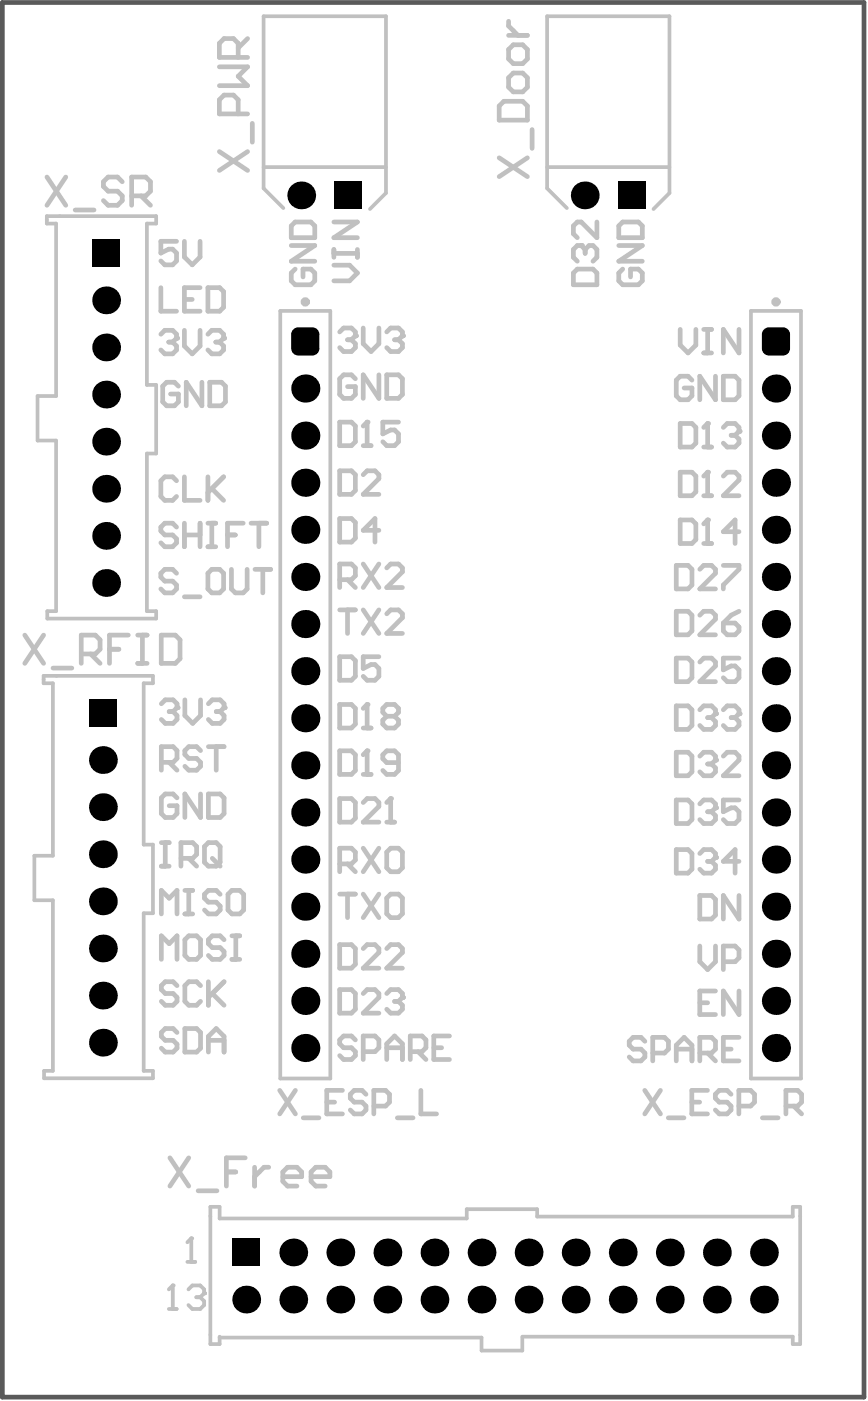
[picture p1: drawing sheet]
<svg xmlns="http://www.w3.org/2000/svg" width="156mm" height="252mm" viewBox="0 0 156 252" stroke-linecap="round" stroke-linejoin="round" font-family="sans-serif">
<path d="M.4 .5h154.8v250.3h-154.8z" fill="none" stroke="#5a5a5a" stroke-width=".84"/>
<path d="M8.4 38.8h19.7v1.3h-1.7v29h1.7v12.3h-1.7v28.3h1.7v1.4h-19.6v-1.4h1.6v-30.6h-3.4v-8h3.4v-31h-1.7zM47.4 30h21.9M50.9 37.4l-3.5-3.6v-30.9h21.9v31.8l-2.8 2.8M98.3 30h22M101.8 37.4l-3.5-3.6v-30.9h22v31.8l-2.9 2.8M50.4 55.8h8.9v137.8h-8.9zM134.9 55.8h9v137.8h-9zM7.8 121.3h19.7v1.4h-1.7v28.9h1.7v12.4h-1.7v28.3h1.7v1.3h-19.6v-1.3h1.6v-30.7h-3.3v-8h3.3v-30.9h-1.7zM39.5 240v1.3h-1.7v-24.6h1.7v2.1h44.3v-1.7h12.7v1.3h45.9v-1.7h1.3v24.6h-1.3v-1.3h-48.6M39.5 240.1h47v2.4h7.3v-2.4" fill="none" stroke="#c0c0c0" stroke-width=".66"/>
<path d="M31.7 94.6l-.7-.7h-1.4l-.7 .7v.7l.7 .7h1.4l.7 .8v.7l-.7 .7h-1.4l-.7-.7M33.1 96h2.8M33.1 93.9v4.3M35.9 93.9v4.3M37.3 93.9h1.5M37.3 98.2h1.5M38.1 93.9v4.3M40.9 96h1.4M43.7 93.9h-2.8v4.3M45.1 93.9h2.8M46.5 93.9v4.3" fill="none" stroke="#c0c0c0" stroke-width=".84"/>
<path d="M30.3 235h1.4M31 230.8v4.2" fill="none" stroke="#c0c0c0" stroke-width=".68"/>
<circle cx="31" cy="230.8" r=".34" fill="#c0c0c0"/>
<path d="M31 230.8l-.7 .7M33.9 231.5l.7-.7h1.4l.7 .7v.7" fill="none" stroke="#c0c0c0" stroke-width=".68"/>
<circle cx="36.7" cy="232.2" r=".34" fill="#c0c0c0"/>
<path d="M33.7 226.6h1.4M34.4 222.3v4.3M35.3 232.9h.7M36 232.9l.7 .7v.7l-.7 .7h-1.4l-.7-.7M36.7 232.2l-.7 .7" fill="none" stroke="#c0c0c0" stroke-width=".68"/>
<circle cx="34.4" cy="222.3" r=".34" fill="#c0c0c0"/>
<path d="M34.4 222.3l-.7 .7" fill="none" stroke="#c0c0c0" stroke-width=".68"/>
<g fill="none" stroke="#c0c0c0" stroke-width=".84">
<path d="M28.9 51.6v4.3h2.8M31.7 43.3h-2.8v2.1l1.4-.7h.7l.7 .7v1.4l-.7 .8h-1.4l-.7-.8M33.1 43.3v2.8l1.4 1.5 1.4-1.5v-2.8M33.1 53.8h1.4M35.9 51.6h-2.8v4.3h2.8M37.3 51.6h2.2l.7 .8v2.8l-.7 .7h-2.2zM28.9 60l.7-.7h1.4l.7 .7v.7M32 69.3l-.7-.7h-1.4l-.7 .7v2.9l.7 .7h1.4l.7-.7v-1.5h-1.4M36.3 68.6v4.3l-2.8-4.3v4.3M37.7 68.6h2.1l.7 .7v2.9l-.7 .7h-2.1zM31.7 86.3l-.7-.7h-1.4l-.7 .7v2.8l.7 .7h1.4l.7-.7M33.1 85.6v4.2h2.8"/>
<path d="M37.3 85.6v4.2M38.1 87.7l2.1 2.1M40.2 85.6l-2.9 2.8M31.7 102.9l-.7-.7h-1.4l-.7 .7v.7l.7 .7h1.4l.7 .7v.7l-.7 .7h-1.4l-.7-.7M33.1 107.1h2.8M38.1 102.2h1.4l.7 .7v2.8l-.7 .7h-1.4l-.8-.7v-2.8zM41.6 102.2v3.5l.7 .7h1.4l.7-.7v-3.5M45.8 102.2h2.8M47.2 102.2v4.2"/>
</g>
<circle cx="31.7" cy="60.7" r=".42" fill="#c0c0c0"/>
<path d="M33.1 59.3v2.8l1.4 1.4 1.4-1.4v-2.8M30.3 61.4h.7M31 61.4l.7 .7v.7l-.7 .7h-1.4l-.7-.7M31.7 60.7l-.7 .7M37.3 60l.8-.7h1.4l.7 .7v.7" fill="none" stroke="#c0c0c0" stroke-width=".84"/>
<circle cx="40.2" cy="60.7" r=".42" fill="#c0c0c0"/>
<g fill="none" stroke="#c0c0c0" stroke-width=".84">
<path d="M38.8 61.4h.7M39.5 61.4l.7 .7v.7l-.7 .7h-1.4l-.8-.7M40.2 60.7l-.7 .7M29 136.9h2.1l.7-.7v-1.4l-.7-.7h-2.1v4.2M29 126.4l.7-.8h1.4l.7 .8v.7M30.4 136.9l1.4 1.4M36 134.8l-.7-.7h-1.4l-.7 .7v.7l.7 .7h1.4l.7 .7v.7l-.7 .7h-1.4l-.7-.7M37.4 134.1h2.9M38.8 134.1v4.2M29 151.3h1.4M29 155.5h1.4M29.7 151.3v4.2"/>
<path d="M31.8 143.2l-.7-.7h-1.4l-.7 .7v2.9l.7 .7h1.4l.7-.7v-1.4h-1.4M32.5 154.1h2.1l.7-.7v-1.4l-.7-.7h-2.1v4.2M33.2 159.9h1.4M33.9 159.9v4.2M33.9 154.1l1.4 1.4M36 142.5v4.3l-2.8-4.3v4.3M37.4 142.5h2.1l.8 .7v2.9l-.8 .7h-2.1zM37.4 151.3h1.4l.7 .7v2.8l-.7 .7h-1.4l-.7-.7v-2.8zM38.1 154.1l1.4 1.4M41.7 159.9h1.4l.7 .7v2.8l-.7 .7h-1.4l-.7-.7v-2.8zM29 164.1v-4.2l1.4 1.4 1.4-1.4v4.2M29 172.2v-4.2l1.4 1.4 1.4-1.4v4.2"/>
<path d="M31.8 177l-.7-.7h-1.4l-.7 .7v.7l.7 .7h1.4l.7 .7v.7l-.7 .7h-1.4l-.7-.7M33.2 164.1h1.4M33.9 168h1.4l.7 .7v2.8l-.7 .7h-1.4l-.7-.7v-2.8zM36 177l-.7-.7h-1.4l-.7 .7v2.8l.7 .7h1.4l.7-.7M37.4 176.3v4.2M38.1 178.4l2.2 2.1M39.5 160.6l-.7-.7h-1.4l-.7 .7v.7l.7 .7h1.4l.7 .7v.7l-.7 .7h-1.4l-.7-.7M40.3 168.7l-.8-.7h-1.4l-.7 .7v.7l.7 .7h1.4l.8 .7v.7l-.8 .7h-1.4l-.7-.7M40.3 176.3l-2.9 2.8M41.7 168h1.4M41.7 172.2h1.4M42.4 168v4.2"/>
<path d="M31.8 185.4l-.7-.7h-1.4l-.7 .7v.7l.7 .7h1.4l.7 .7v.7l-.7 .7h-1.4l-.7-.7M33.2 184.7h2.1l.7 .7v2.8l-.7 .7h-2.1zM37.4 186.8h2.9M37.4 188.9v-2.8l1.4-1.4 1.5 1.4v2.8"/>
</g>
<circle cx="31.8" cy="127.1" r=".42" fill="#c0c0c0"/>
<path d="M30.4 127.8h.7M31.1 127.8l.7 .7v.7l-.7 .7h-1.4l-.7-.7M31.8 127.1l-.7 .7M33.2 125.6v2.9l1.4 1.4 1.4-1.4v-2.9M37.4 126.4l.7-.8h1.4l.8 .8v.7" fill="none" stroke="#c0c0c0" stroke-width=".84"/>
<circle cx="40.3" cy="127.1" r=".42" fill="#c0c0c0"/>
<path d="M38.8 127.8h.7M39.5 127.8l.8 .7v.7l-.8 .7h-1.4l-.7-.7M40.3 127.1l-.8 .7M61 134.8h2.1l.7 .7v2.8l-.7 .7h-2.1zM65.2 139h1.5M66 134.8v4.2" fill="none" stroke="#c0c0c0" stroke-width=".84"/>
<circle cx="66" cy="134.8" r=".42" fill="#c0c0c0"/>
<path d="M61 59.6l.7-.7h1.4l.7 .7v.7M66 134.8l-.8 .7M71.6 136.9h-2.1l-.7-.7v-.7l.7-.7h1.4l.7 .7v2.8l-.7 .7h-1.4l-.7-.7" fill="none" stroke="#c0c0c0" stroke-width=".84"/>
<circle cx="63.8" cy="60.3" r=".42" fill="#c0c0c0"/>
<path d="M65.2 58.9v2.8l1.5 1.4 1.4-1.4v-2.8M69.5 59.6l.7-.7h1.4l.7 .7v.7M62.4 61h.7M63.1 61l.7 .7v.7l-.7 .7h-1.4l-.7-.7M63.8 60.3l-.7 .7" fill="none" stroke="#c0c0c0" stroke-width=".84"/>
<circle cx="72.3" cy="60.3" r=".42" fill="#c0c0c0"/>
<path d="M61 75.8h2.1l.7 .7v2.8l-.7 .7h-2.1zM63.8 68l-.7-.7h-1.4l-.7 .7v2.8l.7 .7h1.4l.7-.7v-1.4h-1.4M66 75.8v4.2M68.1 67.3v4.2l-2.9-4.2v4.2M69.5 67.3h2.1l.7 .7v2.8l-.7 .7h-2.1zM70.9 61h.7M71.6 61l.7 .7v.7l-.7 .7h-1.4l-.7-.7M72.3 60.3l-.7 .7M65.2 80h1.5" fill="none" stroke="#c0c0c0" stroke-width=".84"/>
<circle cx="66" cy="75.8" r=".42" fill="#c0c0c0"/>
<g fill="none" stroke="#c0c0c0" stroke-width=".84">
<path d="M66 75.8l-.8 .7M71.6 75.8h-2.8v2.1l1.4-.7h.7l.7 .7v1.4l-.7 .7h-1.4l-.7-.7M61 84.5h2.1l.7 .7v2.8l-.7 .8h-2.1zM61 93.1h2.1l.7 .7v2.8l-.7 .7h-2.1zM65.2 85.2l.8-.7h1.4l.7 .7v.7l-2.9 2.9h2.9M68.1 95.2h-2.9l2.2-2.1v4.2M61 109.5h2.8M61 104.1h2.1l.7-.7v-1.4l-.7-.7h-2.1v4.2M61 117.9h2.1l.7 .7v2.8l-.7 .7h-2.1zM62.4 109.5v4.2M62.4 104.1l1.4 1.4M65.2 109.5l2.9 4.2"/>
<path d="M65.2 101.3l2.9 4.2M68.1 109.5l-2.9 4.2M68.1 117.9h-2.9v2.1l1.5-.7h.7l.7 .7v1.4l-.7 .7h-1.4l-.8-.7M68.1 101.3l-2.9 4.2M69.5 110.2l.7-.7h1.4l.7 .7v.7l-2.8 2.8h2.8M69.5 102l.7-.7h1.4l.7 .7v.7l-2.8 2.8h2.8M61 126.5h2.1l.7 .7v2.8l-.7 .7h-2.1zM65.2 130.7h1.5M66 126.5v4.2"/>
</g>
<circle cx="66" cy="126.5" r=".42" fill="#c0c0c0"/>
<path d="M66 126.5l-.8 .7M69.5 128.6l-.7-.7v-.7l.7-.7h1.4l.7 .7v.7l-.7 .7M69.5 128.6l-.7 .7v.7l.7 .7h1.4l.7-.7v-.7l-.7-.7M69.5 128.6h1.4M61 143.4h2.1l.7 .7v2.8l-.7 .7h-2.1zM65.2 144.1l.8-.7h1.4l.7 .7v.7l-2.9 2.8h2.9M69.5 147.6h1.4M70.2 143.4v4.2" fill="none" stroke="#c0c0c0" stroke-width=".84"/>
<circle cx="70.2" cy="143.4" r=".42" fill="#c0c0c0"/>
<g fill="none" stroke="#c0c0c0" stroke-width=".84">
<path d="M61 155.1h2.1l.7-.7v-1.4l-.7-.7h-2.1v4.2M62.4 155.1l1.4 1.4M65.2 152.3l2.9 4.2M68.1 152.3l-2.9 4.2M70.2 143.4l-.7 .7M70.2 152.3h1.4l.7 .7v2.8l-.7 .7h-1.4l-.7-.7v-2.8zM61 169.6h2.1l.7 .7v2.8l-.7 .7h-2.1zM61 177.7h2.1l.7 .7v2.8l-.7 .7h-2.1zM61 160.5h2.8M62.4 160.5v4.3M65.2 160.5l2.9 4.3M65.2 170.3l.8-.7h1.4l.7 .7v.7l-2.9 2.8h2.9"/>
<path d="M65.2 178.4l.8-.7h1.4l.7 .7v.7l-2.9 2.8h2.9M68.1 160.5l-2.9 4.3M69.5 170.3l.7-.7h1.4l.7 .7v.7l-2.8 2.8h2.8M69.5 178.4l.7-.7h1.4l.7 .7v.7M70.2 160.5h1.4l.7 .7v2.8l-.7 .8h-1.4l-.7-.8v-2.8z"/>
</g>
<circle cx="72.3" cy="179.1" r=".42" fill="#c0c0c0"/>
<g fill="none" stroke="#c0c0c0" stroke-width=".84">
<path d="M121.5 152.5h2.1l.7 .7v2.9l-.7 .7h-2.1zM125.7 153.2l.7-.7h1.4l.7 .7v.7M70.9 179.8h.7M71.6 179.8l.7 .7v.7l-.7 .7h-1.4l-.7-.7M72.3 179.1l-.7 .7M125.7 160.8h2.1l.7 .7v2.8l-.7 .7h-2.1zM125.7 169.8v2.9l1.4 1.4 1.4-1.4v-2.9M128.5 177.9h-2.8v4.2h2.8M129.9 172.7h2.2l.7-.7v-1.4l-.7-.8h-2.2v4.3M132.8 160.8v4.2l-2.9-4.2v4.2M132.8 177.9v4.2l-2.9-4.2v4.2M63.8 186.7l-.7-.7h-1.4l-.7 .7v.7l.7 .7h1.4l.7 .7v.7l-.7 .7h-1.4l-.7-.7"/>
<path d="M65.2 188.8h2.2l.7-.7v-1.4l-.7-.7h-2.2v4.2M69.5 190.2v-2.8l1.4-1.4 1.4 1.4v2.8M69.5 188.1h2.8M73.7 188.8h2.1l.7-.7v-1.4l-.7-.7h-2.1v4.2M75.1 188.8l1.4 1.4M77.9 188.1h1.4M80.7 186h-2.8v4.2h2.8M115.9 186.9l-.8-.7h-1.4l-.7 .7v.8l.7 .7h1.4l.8 .7v.7l-.8 .7h-1.4l-.7-.7M117.3 189.1h2.1l.7-.7v-1.5l-.7-.7h-2.1v4.3M121.5 188.4h2.8M121.5 190.5v-2.8l1.4-1.5 1.4 1.5v2.8M125.7 189.1h2.1l.7-.7v-1.5l-.7-.7h-2.1v4.3"/>
<path d="M125.7 180h1.4M127.1 189.1l1.4 1.4M129.9 188.4h1.4M132.8 186.2h-2.9v4.3h2.9"/>
</g>
<circle cx="128.5" cy="153.9" r=".42" fill="#c0c0c0"/>
<path d="M121.5 143.6h2.1l.7 .7v2.8l-.7 .8h-2.1zM125.7 144.3l.7-.7h1.4l.7 .7v.7M127.1 154.6h.7M127.8 154.6l.7 .8v.7l-.7 .7h-1.4l-.7-.7M128.5 153.9l-.7 .7M132.8 154.6h-2.9l2.2-2.1v4.3" fill="none" stroke="#c0c0c0" stroke-width=".84"/>
<circle cx="128.5" cy="145" r=".42" fill="#c0c0c0"/>
<path d="M121.5 126.7h2.1l.7 .7v2.9l-.7 .7h-2.1zM125.7 127.4l.7-.7h1.4l.7 .7v.7M127.1 145.7h.7M127.8 145.7l.7 .7v.7l-.7 .8h-1.4l-.7-.8M128.5 145l-.7 .7M132.8 143.6h-2.9v2.1l1.4-.7h.8l.7 .7v1.4l-.7 .8h-1.5l-.7-.8" fill="none" stroke="#c0c0c0" stroke-width=".84"/>
<circle cx="128.5" cy="128.1" r=".42" fill="#c0c0c0"/>
<path d="M127.1 128.8h.7M127.8 128.8l.7 .7v.8l-.7 .7h-1.4l-.7-.7M128.5 128.1l-.7 .7M129.9 127.4l.7-.7h1.5l.7 .7v.7" fill="none" stroke="#c0c0c0" stroke-width=".84"/>
<circle cx="132.8" cy="128.1" r=".42" fill="#c0c0c0"/>
<path d="M122.2 93.3h2.1l.7 .8v2.8l-.7 .7h-2.1zM126.4 97.6h1.4M127.1 93.3v4.3M121.5 101.5h2.1l.7 .7v2.8l-.7 .7h-2.1zM121.5 118.2h2.1l.7 .7v2.8l-.7 .7h-2.1zM125.7 118.9l.7-.7h1.4l.7 .7v.7l-2.8 2.8h2.8M125.7 102.2l.7-.7h1.4l.7 .7v.7l-2.8 2.8h2.8M129.9 101.5h2.9v.7l-2.9 2.8v.7M132.8 118.2h-2.9v2.1l1.4-.7h.8l.7 .7v1.4l-.7 .7h-1.5l-.7-.7M131.3 128.8h.8M132.1 128.8l.7 .7v.8l-.7 .7h-1.5l-.7-.7M132.8 128.1l-.7 .7" fill="none" stroke="#c0c0c0" stroke-width=".84"/>
<circle cx="127.1" cy="93.3" r=".42" fill="#c0c0c0"/>
<path d="M122.2 84.8h2.1l.7 .7v2.8l-.7 .7h-2.1zM126.4 89h1.4M127.1 93.3l-.7 .8M127.1 84.8v4.2M132.8 95.5h-2.9l2.2-2.2v4.3" fill="none" stroke="#c0c0c0" stroke-width=".84"/>
<circle cx="127.1" cy="84.8" r=".42" fill="#c0c0c0"/>
<path d="M122.2 76h2.1l.7 .7v2.9l-.7 .7h-2.1zM127.1 76v4.3M126.4 80.3h1.4M127.1 84.8l-.7 .7M129.9 85.5l.7-.7h1.5l.7 .7v.7l-2.9 2.8h2.9M121.5 109.7h2.1l.7 .8v2.8l-.7 .7h-2.1zM125.7 110.5l.7-.8h1.4l.7 .8v.7l-2.8 2.8h2.8M129.9 111.9h2.2l.7 .7v.7l-.7 .7h-1.5l-.7-.7zM132.8 109.7l-1.5 .8-1.4 1.4" fill="none" stroke="#c0c0c0" stroke-width=".84"/>
<circle cx="127.1" cy="76" r=".42" fill="#c0c0c0"/>
<path d="M127.1 76l-.7 .7M129.9 76.7l.7-.7h1.5l.7 .7v.7" fill="none" stroke="#c0c0c0" stroke-width=".84"/>
<circle cx="132.8" cy="77.4" r=".42" fill="#c0c0c0"/>
<g fill="none" stroke="#c0c0c0" stroke-width=".84">
<path d="M53 39.9h2.8l.7 .7v2.1h-4.2v-2.1zM60 39.9h4.2l-4.2 2.8h4.2M111.9 39.9h2.8l.7 .7v2.1h-4.2v-2.1zM52.3 44.1h4.2l-4.2 2.8h4.2M53 48.3l-.7 .7v1.4l.7 .7h2.8l.7-.7v-1.4l-.7-.7h-1.4v1.4M60 47.6h2.8l1.4 1.4-1.4 1.4h-2.8M60 44.8v1.4M60 45.5h4.2M64.2 44.8v1.4M103.7 48.3h2.8l.7 .7v2.1h-4.2v-2.1zM104.4 44.1h-.7l-.7 .7v1.4l.7 .7M111.2 44.1h4.2l-4.2 2.8h4.2"/>
<path d="M111.9 48.3l-.7 .7v1.4l.7 .7h2.8l.7-.7v-1.4l-.7-.7h-1.4v1.4M122.2 59.1v2.9l1.4 1.4 1.4-1.4v-2.9M126.4 59.1h1.4M127.1 59.1v4.3M132.8 59.1v4.3l-2.9-4.3v4.3M124.3 68.3l-.7-.8h-1.4l-.7 .8v2.8l.7 .7h1.4l.7-.7v-1.4h-1.4M126.4 63.4h1.4M128.5 67.5v4.3l-2.8-4.3v4.3M129.9 67.5h2.2l.7 .8v2.8l-.7 .7h-2.2zM131.3 78.1h.8M132.1 78.1l.7 .8v.7l-.7 .7h-1.5l-.7-.7M132.8 77.4l-.7 .7"/>
</g>
<circle cx="104.4" cy="44.1" r=".42" fill="#c0c0c0"/>
<path d="M107.2 39.9v2.8l-2.8-2.8h-.7l-.7 .7v1.4l.7 .7M104.4 44.1l.7 .7M105.1 44.8v.7M105.1 44.8l.7-.7h.7l.7 .7v1.4l-.7 .7M121.5 135.1h2.1l.7 .7v2.8l-.7 .7h-2.1zM125.7 135.8l.7-.7h1.4l.7 .7v.7" fill="none" stroke="#c0c0c0" stroke-width=".84"/>
<circle cx="128.5" cy="136.5" r=".42" fill="#c0c0c0"/>
<g fill="none" stroke="#c0c0c0" stroke-width=".84">
<path d="M39.4 12h5.1l-1.7 1.7 1.7 1.7h-5.1M42.8 10.3v-2.5l-.9-.9h-1.6l-.9 .9v2.5h5.1M44.5 6.9l-1.7 1.7M90.5 18.2h3.4l.8 .8v2.6h-5v-2.6zM91.4 3.8v.9l1.7 1.7M91.4 6.4h3.3M92.2 8h1.7l.8 .9v1.7l-.8 .8h-1.7l-.8-.8v-1.7zM92.2 13.1h1.7l.8 .9v1.7l-.8 .8h-1.7l-.8-.8v-1.7zM8.4 31.8l3.4 5.1M11.8 31.8l-3.4 5.1M13.5 37.7h3.4M22 32.6l-.9-.8h-1.7l-.8 .8v.9l.8 .8h1.7l.9 .9v.8l-.9 .9h-1.7l-.8-.9"/>
<path d="M23.6 35.2h2.6l.8-.9v-1.7l-.8-.8h-2.6v5.1M25.3 35.2l1.7 1.7M39.4 27.2l5.1 3.4M42.8 20.5v-2.6l-.9-.8h-1.6l-.9 .8v2.6h5.1M44.5 27.2l-5.1 3.4M45.3 22.1v3.4M89.7 28.3l5 3.4M94.7 28.3l-5 3.4M95.6 23.3v3.3M4.5 114l3.3 5.1M7.8 114l-3.3 5.1M9.5 119.9h3.4"/>
<path d="M14.6 117.4h2.5l.9-.8v-1.7l-.9-.9h-2.5v5.1M16.3 117.4l1.7 1.7M19.7 116.6h1.7M23 114h-3.3v5.1M24.7 114h1.7M24.7 119.1h1.7M25.6 114v5.1M29 114h2.5l.8 .9v3.4l-.8 .8h-2.5zM127.1 137.2h.7M127.8 137.2l.7 .7v.7l-.7 .7h-1.4l-.7-.7M128.5 136.5l-.7 .7M129.9 135.8l.7-.7h1.5l.7 .7v.7l-2.9 2.8h2.9"/>
<path d="M50.2 195.8l2.9 4.2M53.1 195.8l-2.9 4.2M58.7 197.9h1.4M61.5 195.8h-2.8v4.2h2.8M65.7 196.5l-.7-.7h-1.4l-.7 .7v.7l.7 .7h1.4l.7 .7v.7l-.7 .7h-1.4l-.7-.7M67.2 198.6h2.1l.7-.7v-1.4l-.7-.7h-2.1v4.2M75.6 195.8v4.2h2.8M115.8 195.8l2.8 4.2M118.6 195.8l-2.8 4.2M124.3 197.9h1.4M127.1 195.8h-2.8v4.2h2.8M131.3 196.5l-.7-.7h-1.4l-.7 .7v.7l.7 .7h1.4l.7 .7v.7l-.7 .7h-1.4l-.7-.7"/>
<path d="M132.7 198.6h2.1l.7-.7v-1.4l-.7-.7h-2.1v4.2M141.2 198.6h2.1l.7-.7v-1.4l-.7-.7h-2.1v4.2M142.6 198.6l1.4 1.4M30.5 207.9l3.4 5M33.9 207.9l-3.4 5M35.6 213.8h3.4M40.7 210.4h1.7M44 207.9h-3.3v5M45.7 209.6v3.3M48.3 209.6h-.9l-1.7 1.7M50.8 211.3h3.4v-.9l-.9-.8h-1.6l-.9 .8v1.7l.9 .8h1.6M54.5 200.7h2.8"/>
<path d="M55.9 211.3h3.4v-.9l-.9-.8h-1.7l-.8 .8v1.7l.8 .8h1.7M71.4 200.7h2.8M120.1 200.7h2.8M137 200.7h2.8"/>
</g>
<g fill="none" stroke="#c0c0c0" stroke-width=".83">
<circle cx="54.8" cy="54.2" r=".42"/>
<circle cx="139.4" cy="54.2" r=".42"/>
</g>
<g fill="#000">
<path d="M52.8 59l.8-.2v1.2h-1.3l.1-.4zM52.3 62.6h1.3v1.2a1.26 1.26 0 0 1-1.3-1.2zM56.1 62.6h1.3a1.26 1.26 0 0 1-1.3 1.2zM56.1 58.8a1.26 1.26 0 0 1 1.3 1.2h-1.3zM137.4 59l.7-.2v1.2h-1.2v-.4zM136.9 62.6h1.2v1.2a1.26 1.26 0 0 1-1.2-1.2zM140.7 62.6h1.2a1.26 1.26 0 0 1-1.2 1.2zM140.7 58.8a1.26 1.26 0 0 1 1.2 1.2h-1.2z"/>
<circle cx="54.1" cy="35.1" r="2.49"/>
<circle cx="105" cy="35.1" r="2.49"/>
<circle cx="19.1" cy="53.9" r="2.49"/>
<circle cx="19.1" cy="79.3" r="2.49"/>
<circle cx="19.1" cy="62.4" r="2.49"/>
<circle cx="19.1" cy="70.8" r="2.49"/>
<circle cx="54.8" cy="69.8" r="2.53"/>
<circle cx="54.8" cy="78.2" r="2.53"/>
<circle cx="139.4" cy="69.8" r="2.53"/>
<circle cx="139.4" cy="78.2" r="2.53"/>
<circle cx="19.1" cy="87.8" r="2.49"/>
<circle cx="19.1" cy="96.2" r="2.49"/>
<circle cx="54.8" cy="95.1" r="2.53"/>
<circle cx="54.8" cy="86.7" r="2.53"/>
<circle cx="139.4" cy="95.1" r="2.53"/>
<circle cx="139.4" cy="86.7" r="2.53"/>
<circle cx="19.1" cy="104.7" r="2.49"/>
<circle cx="54.8" cy="103.6" r="2.53"/>
<circle cx="54.8" cy="112" r="2.53"/>
<circle cx="139.4" cy="103.6" r="2.53"/>
<circle cx="139.4" cy="112" r="2.53"/>
<circle cx="18.5" cy="136.5" r="2.49"/>
<circle cx="54.8" cy="129" r="2.53"/>
<circle cx="54.8" cy="120.5" r="2.53"/>
<circle cx="54.8" cy="137.4" r="2.53"/>
<circle cx="139.4" cy="120.5" r="2.53"/>
<circle cx="139.4" cy="129" r="2.53"/>
<circle cx="139.4" cy="137.4" r="2.53"/>
<circle cx="18.5" cy="153.4" r="2.49"/>
<circle cx="18.5" cy="144.9" r="2.49"/>
<circle cx="54.8" cy="154.3" r="2.53"/>
<circle cx="54.8" cy="145.9" r="2.53"/>
<circle cx="139.4" cy="154.3" r="2.53"/>
<circle cx="139.4" cy="145.9" r="2.53"/>
<circle cx="18.5" cy="178.7" r="2.49"/>
<circle cx="18.5" cy="161.8" r="2.49"/>
<circle cx="18.5" cy="170.3" r="2.49"/>
<circle cx="54.8" cy="162.8" r="2.53"/>
<circle cx="54.8" cy="171.2" r="2.53"/>
<circle cx="54.8" cy="179.7" r="2.53"/>
<circle cx="139.4" cy="171.2" r="2.53"/>
<circle cx="139.4" cy="162.8" r="2.53"/>
<circle cx="139.4" cy="179.7" r="2.53"/>
<circle cx="18.5" cy="187.2" r="2.49"/>
<circle cx="54.8" cy="188.2" r="2.53"/>
<circle cx="139.4" cy="188.2" r="2.53"/>
<circle cx="44.2" cy="233.3" r="2.49"/>
<circle cx="52.7" cy="224.9" r="2.49"/>
<circle cx="52.7" cy="233.3" r="2.49"/>
<circle cx="61.1" cy="233.3" r="2.49"/>
<circle cx="61.1" cy="224.9" r="2.49"/>
<circle cx="69.6" cy="233.3" r="2.49"/>
<circle cx="69.6" cy="224.9" r="2.49"/>
<circle cx="78" cy="233.3" r="2.49"/>
<circle cx="78" cy="224.9" r="2.49"/>
<circle cx="86.5" cy="233.3" r="2.49"/>
<circle cx="86.5" cy="224.9" r="2.49"/>
<circle cx="95" cy="233.3" r="2.49"/>
<circle cx="95" cy="224.9" r="2.49"/>
<circle cx="103.4" cy="224.9" r="2.49"/>
<circle cx="103.4" cy="233.3" r="2.49"/>
<circle cx="111.9" cy="233.3" r="2.49"/>
<circle cx="111.9" cy="224.9" r="2.49"/>
<circle cx="120.3" cy="224.9" r="2.49"/>
<circle cx="120.3" cy="233.3" r="2.49"/>
<circle cx="128.8" cy="233.3" r="2.49"/>
<circle cx="128.8" cy="224.9" r="2.49"/>
<circle cx="137.2" cy="224.9" r="2.49"/>
<circle cx="137.2" cy="233.3" r="2.49"/>
</g>
<g fill="#000">
<path d="M60.1 32.6h5v5h-5z" fill-rule="evenodd"/>
<path d="M111 32.6h5v5h-5z" fill-rule="evenodd"/>
<path d="M16.6 43h5v5h-5z" fill-rule="evenodd"/>
<path d="M53.6 58.8h2.5l1.3 1.2v2.6l-1.3 1.2h-2.5l-1.3-1.2v-2.6z" fill-rule="evenodd"/>
<path d="M138.1 58.8h2.6l1.2 1.2v2.6l-1.2 1.2h-2.6l-1.2-1.2v-2.6z" fill-rule="evenodd"/>
<path d="M16 125.5h5v5h-5z" fill-rule="evenodd"/>
<path d="M41.7 222.4h5v5h-5z" fill-rule="evenodd"/>
</g>
</svg>
